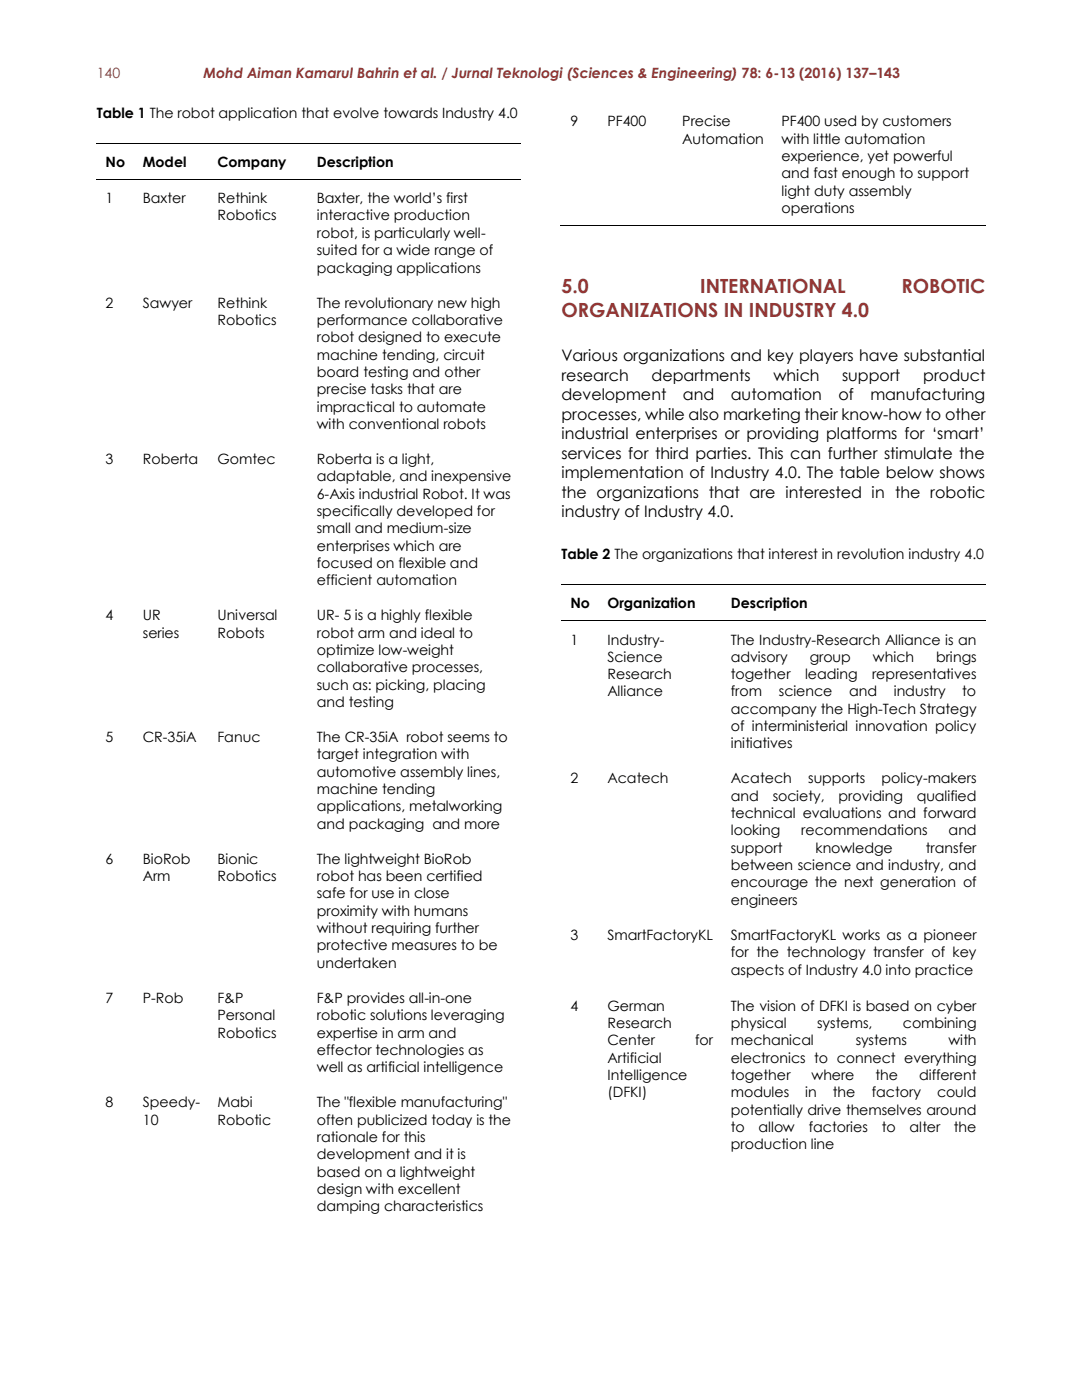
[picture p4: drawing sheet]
<svg xmlns="http://www.w3.org/2000/svg" width="216mm" height="279mm" viewBox="0 0 216 279" stroke-linecap="round" stroke-linejoin="round" font-family="sans-serif">
<defs><g id="words">
<g font-size="3.9" fill="#943634">
<text x="112" y="58.6">5.0</text>
<text x="139.7" y="58.6">INTERNATIONAL</text>
<text x="179.9" y="58.6">ROBOTIC</text>
<text x="112" y="63.3">ORGANIZATIONS IN INDUSTRY 4.0</text>
</g>
<g font-size="3.2">
<text x="112" y="72.1">Various organizations and key players have substantial</text>
<text x="112" y="76">research</text>
<text x="130" y="76">departments</text>
<text x="154.3" y="76">which</text>
<text x="168.1" y="76">support</text>
<text x="184.2" y="76">product</text>
<text x="112" y="79.8">development</text>
<text x="112" y="83.7">processes, while also marketing their know-how to other</text>
<text x="136.3" y="79.8">and</text>
<text x="145.8" y="79.8">automation</text>
<text x="167.3" y="79.8">of</text>
<text x="173.7" y="79.8">manufacturing</text>
<text x="112" y="87.6">industrial enterprises or providing platforms for ‘smart’</text>
<text x="112" y="91.5">services for third parties. This can further stimulate the</text>
<text x="112" y="95.4">implementation of Industry 4.0. The table below shows</text>
<text x="112" y="99.3">the organizations that are interested in the robotic</text>
<text x="112" y="103.2">industry of Industry 4.0.</text>
</g>
<g font-size="2.8" fill="#943634">
<text x="19.3" y="15.5">140</text>
<text x="40.6" y="15.5">Mohd Aiman Kamarul Bahrin et al. / Jurnal Teknologi (Sciences &amp; Engineering)78: 6-13 (2016) 137–143</text>
</g>
<g font-size="2.8">
<text x="19.3" y="23.5">Table 1 The robot application that evolve towards Industry 4.0</text>
<text x="113.8" y="25.2">9</text>
<text x="121.2" y="25.2">PF400</text>
<text x="136.1" y="25.2">Precise</text>
<text x="136.1" y="28.7">Automation</text>
<text x="155.9" y="25.2">PF400 used by customers</text>
<text x="155.9" y="28.7">with little automation</text>
<text x="21" y="33.4">No</text>
<text x="28.5" y="33.4">Model</text>
<text x="43.4" y="33.4">Company</text>
<text x="63.2" y="33.4">Description</text>
<text x="155.9" y="32.1">experience, yet powerful</text>
<text x="155.9" y="35.6">and fast enough to support</text>
<text x="21" y="40.6">1</text>
<text x="28.5" y="40.6">Baxter</text>
<text x="43.4" y="40.6">Rethink</text>
<text x="63.2" y="40.6">Baxter, the world’s first</text>
<text x="155.9" y="39.1">light duty assembly</text>
<text x="43.4" y="44">Robotics</text>
<text x="63.2" y="44">interactive production</text>
<text x="63.2" y="47.5">robot, is particularly well-</text>
<text x="155.9" y="42.6">operations</text>
<text x="63.2" y="50.9">suited for a wide range of</text>
<text x="63.2" y="54.4">packaging applications</text>
<text x="21" y="61.4">2</text>
<text x="28.5" y="61.4">Sawyer</text>
<text x="43.4" y="61.4">Rethink</text>
<text x="43.4" y="64.8">Robotics</text>
<text x="63.2" y="61.4">The revolutionary new high</text>
<text x="63.2" y="64.8">performance collaborative</text>
<text x="63.2" y="68.3">robot designed to execute</text>
<text x="63.2" y="71.8">machine tending, circuit</text>
<text x="63.2" y="75.2">board testing and other</text>
<text x="63.2" y="78.7">precise tasks that are</text>
<text x="63.2" y="82.1">impractical to automate</text>
<text x="63.2" y="85.6">with conventional robots</text>
<text x="21" y="92.6">3</text>
<text x="28.5" y="92.6">Roberta</text>
<text x="43.4" y="92.6">Gomtec</text>
<text x="63.2" y="92.6">Roberta is a light,</text>
<text x="63.2" y="96.1">adaptable, and inexpensive</text>
<text x="63.2" y="99.5">6-Axis industrial Robot. It was</text>
<text x="63.2" y="103">specifically developed for</text>
<text x="63.2" y="106.4">small and medium-size</text>
<text x="63.2" y="109.9">enterprises which are</text>
<text x="63.2" y="113.3">focused on flexible and</text>
<text x="112" y="111.5">Table 2 The organizations that interest in revolution industry 4.0</text>
<text x="63.2" y="116.8">efficient automation</text>
<text x="21" y="123.8">4</text>
<text x="28.5" y="123.8">UR</text>
<text x="43.4" y="123.8">Universal</text>
<text x="63.2" y="123.8">UR- 5 is a highly flexible</text>
<text x="113.8" y="121.4">No</text>
<text x="121.2" y="121.4">Organization</text>
<text x="145.8" y="121.4">Description</text>
<text x="28.5" y="127.3">series</text>
<text x="43.4" y="127.3">Robots</text>
<text x="63.2" y="127.3">robot arm and ideal to</text>
<text x="63.2" y="130.7">optimize low-weight</text>
<text x="113.8" y="128.6">1</text>
<text x="121.2" y="128.6">Industry-</text>
<text x="145.8" y="128.6">The Industry-Research Alliance is an</text>
<text x="63.2" y="134.2">collaborative processes,</text>
<text x="63.2" y="137.6">such as: picking, placing</text>
<text x="121.2" y="132.1">Science</text>
<text x="121.2" y="135.5">Research</text>
<text x="145.8" y="132.1">advisory</text>
<text x="145.8" y="135.5">together</text>
<text x="160.6" y="135.5">leading</text>
<text x="161.6" y="132.1">group</text>
<text x="174" y="135.5">representatives</text>
<text x="174.2" y="132.1">which</text>
<text x="186.8" y="132.1">brings</text>
<text x="63.2" y="141.1">and testing</text>
<text x="121.2" y="139">Alliance</text>
<text x="145.8" y="139">from</text>
<text x="145.8" y="142.5">accompany the High-Tech Strategy</text>
<text x="155.4" y="139">science</text>
<text x="169.4" y="139">and</text>
<text x="178.4" y="139">industry</text>
<text x="192" y="139">to</text>
<text x="21" y="148.1">5</text>
<text x="28.5" y="148.1">CR-35iA</text>
<text x="43.4" y="148.1">Fanuc</text>
<text x="63.2" y="148.1">The CR-35iA robot seems to</text>
<text x="145.8" y="145.9">of interministerial innovation policy</text>
<text x="145.8" y="149.4">initiatives</text>
<text x="63.2" y="151.6">target integration with</text>
<text x="63.2" y="155">automotive assembly lines,</text>
<text x="63.2" y="158.5">machine tending</text>
<text x="63.2" y="161.9">applications, metalworking</text>
<text x="113.8" y="156.4">2</text>
<text x="121.2" y="156.4">Acatech</text>
<text x="145.8" y="156.4">Acatech</text>
<text x="145.8" y="159.8">and</text>
<text x="154.2" y="159.8">society,</text>
<text x="161.3" y="156.4">supports</text>
<text x="167.3" y="159.8">providing</text>
<text x="175.9" y="156.4">policy-makers</text>
<text x="182.9" y="159.8">qualified</text>
<text x="63.2" y="165.4">and packaging and more</text>
<text x="145.8" y="163.3">technical evaluations and forward</text>
<text x="145.8" y="166.7">looking</text>
<text x="159.9" y="166.7">recommendations</text>
<text x="189.3" y="166.7">and</text>
<text x="21" y="172.4">6</text>
<text x="28.5" y="172.4">BioRob</text>
<text x="43.4" y="172.4">Bionic</text>
<text x="63.2" y="172.4">The lightweight BioRob</text>
<text x="145.8" y="170.2">support</text>
<text x="145.8" y="173.7">between science and industry, and</text>
<text x="162.7" y="170.2">knowledge</text>
<text x="184.7" y="170.2">transfer</text>
<text x="28.5" y="175.8">Arm</text>
<text x="43.4" y="175.8">Robotics</text>
<text x="63.2" y="175.8">robot has been certified</text>
<text x="63.2" y="179.3">safe for use in close</text>
<text x="145.8" y="177.1">encourage the next generation of</text>
<text x="63.2" y="182.8">proximity with humans</text>
<text x="145.8" y="180.6">engineers</text>
<text x="63.2" y="186.2">without requiring further</text>
<text x="63.2" y="189.7">protective measures to be</text>
<text x="113.8" y="187.6">3</text>
<text x="121.2" y="187.6">SmartFactoryKL</text>
<text x="145.8" y="187.6">SmartFactoryKL works as a pioneer</text>
<text x="145.8" y="191">for the technology transfer of key</text>
<text x="63.2" y="193.1">undertaken</text>
<text x="145.8" y="194.5">aspects of Industry 4.0 into practice</text>
<text x="21" y="200.1">7</text>
<text x="28.5" y="200.1">P-Rob</text>
<text x="43.4" y="200.1">F&amp;P</text>
<text x="43.4" y="203.6">Personal</text>
<text x="63.2" y="200.1">F&amp;P provides all-in-one</text>
<text x="63.2" y="203.6">robotic solutions leveraging</text>
<text x="113.8" y="201.7">4</text>
<text x="121.2" y="201.7">German</text>
<text x="145.8" y="201.7">The vision of DFKI is based on cyber</text>
<text x="43.4" y="207.1">Robotics</text>
<text x="63.2" y="207.1">expertise in arm and</text>
<text x="121.2" y="205.1">Research</text>
<text x="121.2" y="208.6">Center</text>
<text x="138.7" y="208.6">for</text>
<text x="145.8" y="205.1">physical</text>
<text x="145.8" y="208.6">mechanical</text>
<text x="163.1" y="205.1">systems,</text>
<text x="170.7" y="208.6">systems</text>
<text x="180.2" y="205.1">combining</text>
<text x="189.2" y="208.6">with</text>
<text x="63.2" y="210.5">effector technologies as</text>
<text x="63.2" y="214">well as artificial intelligence</text>
<text x="121.2" y="212.1">Artificial</text>
<text x="121.2" y="215.5">Intelligence</text>
<text x="145.8" y="212.1">electronics to connect everything</text>
<text x="145.8" y="215.5">together</text>
<text x="161.9" y="215.5">where</text>
<text x="174.7" y="215.5">the</text>
<text x="183.4" y="215.5">different</text>
<text x="21" y="221">8</text>
<text x="28.5" y="221">Speedy-</text>
<text x="43.4" y="221">Mabi</text>
<text x="63.2" y="221">The &quot;flexible manufacturing&quot;</text>
<text x="121.2" y="219">(DFKI)</text>
<text x="145.8" y="219">modules</text>
<text x="160.7" y="219">in</text>
<text x="166.2" y="219">the</text>
<text x="174" y="219">factory</text>
<text x="187" y="219">could</text>
<text x="28.5" y="224.4">10</text>
<text x="43.4" y="224.4">Robotic</text>
<text x="63.2" y="224.4">often publicized today is the</text>
<text x="63.2" y="227.9">rationale for this</text>
<text x="145.8" y="222.5">potentially drive themselves around</text>
<text x="145.8" y="225.9">to</text>
<text x="151.4" y="225.9">allow</text>
<text x="161.4" y="225.9">factories</text>
<text x="176" y="225.9">to</text>
<text x="181.5" y="225.9">alter</text>
<text x="190.4" y="225.9">the</text>
<text x="63.2" y="231.3">development and it is</text>
<text x="145.8" y="229.4">production line</text>
<text x="63.2" y="234.8">based on a lightweight</text>
<text x="63.2" y="238.3">design with excellent</text>
<text x="63.2" y="241.8">damping characteristics</text>
</g>
</g></defs>
<g fill="none" stroke="#000" stroke-width=".2">
<path d="M19.3 28.7h7.4M19.3 35.9h7.4M26.9 28.7h14.8M26.9 35.9h14.8M41.8 28.7h19.7M41.8 35.9h19.7M61.6 28.7h42.3M61.6 35.9h42.3M111.8 45h84.8M112 116.7h7.4M119.6 116.7h24.4M144.2 116.7h52.4"/>
<path d="M112 123.9h7.4M119.6 123.9h24.4M144.2 123.9h52.4"/>
</g>
<g fill="#000">
<path d="M26.7 28.6h.2v.2h-.2z" fill-rule="evenodd"/>
<path d="M26.7 35.8h.2v.1h-.2z" fill-rule="evenodd"/>
<path d="M41.7 28.6h.1v.2h-.1z" fill-rule="evenodd"/>
<path d="M41.7 35.8h.1v.1h-.1z" fill-rule="evenodd"/>
<path d="M61.5 28.6h.1v.2h-.1z" fill-rule="evenodd"/>
<path d="M61.5 35.8h.1v.1h-.1z" fill-rule="evenodd"/>
<path d="M119.2 44.9h.2v.2h-.2z" fill-rule="evenodd"/>
<path d="M134.1 44.9h.2v.2h-.2z" fill-rule="evenodd"/>
<path d="M153.9 44.9h.2v.2h-.2z" fill-rule="evenodd"/>
<path d="M119.4 116.6h.2v.2h-.2z" fill-rule="evenodd"/>
<path d="M144 116.6h.2v.2h-.2z" fill-rule="evenodd"/>
<path d="M119.4 123.8h.2v.2h-.2z" fill-rule="evenodd"/>
<path d="M144 123.8h.2v.2h-.2z" fill-rule="evenodd"/>
</g>
<use href="#words"/>
</svg>
